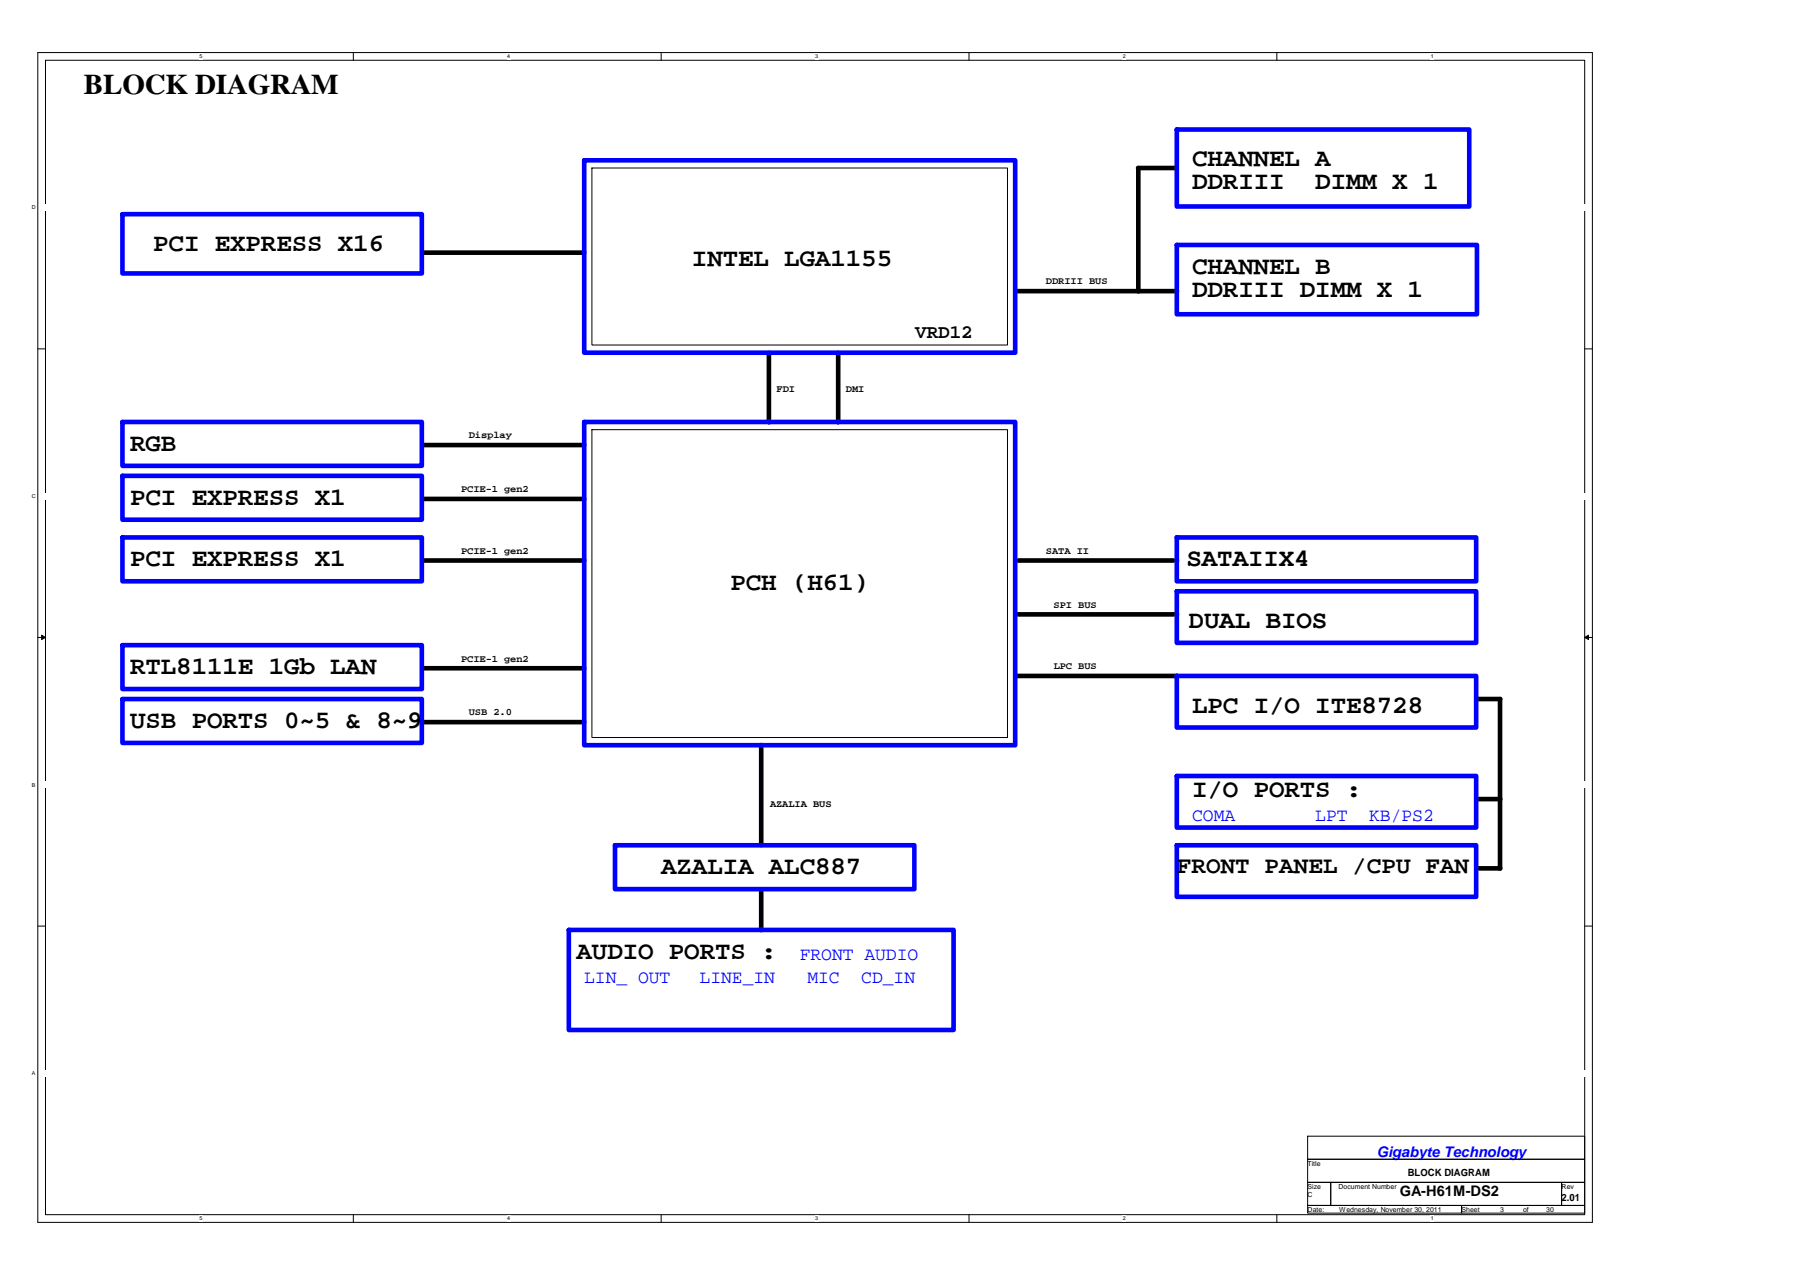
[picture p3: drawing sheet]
<svg xmlns="http://www.w3.org/2000/svg" width="297mm" height="210mm" viewBox="0 0 297 210" stroke-linecap="round" stroke-linejoin="round" font-family="sans-serif">
<defs><g id="words">
<text font-size="4.7" x="13.9" y="15.5">BLOCK DIAGRAM</text>
<g font-size="4.2">
<text x="196.7" y="27.4">CHANNEL A</text>
<text x="196.7" y="31.2">DDRIII</text>
<text x="217.1" y="31.2">DIMM X 1</text>
<text x="25.3" y="41.4">PCI EXPRESS X16</text>
<text x="114.2" y="43.9">INTEL LGA1155</text>
<text x="196.7" y="45.2">CHANNEL B</text>
<text x="196.7" y="49">DDRIII DIMM X 1</text>
<text x="21.5" y="74.4">RGB</text>
<text x="21.5" y="83.3">PCI EXPRESS X1</text>
<text x="21.5" y="93.5">PCI EXPRESS X1</text>
<text x="195.8" y="93.4">SATAIIX4</text>
<text x="120.5" y="97.3">PCH (H61)</text>
<text x="196.2" y="103.6">DUAL BIOS</text>
<text x="21.5" y="111.2">RTL8111E 1Gb LAN</text>
<text x="196.7" y="117.6">LPC I/O ITE8728</text>
<text x="21.5" y="120.1">USB PORTS 0~5 &amp; 8~9</text>
<text x="196.7" y="131.6">I/O PORTS :</text>
<text x="109.1" y="144.3">AZALIA ALC887</text>
<text x="95.1" y="158.2">AUDIO PORTS :</text>
</g>
<text font-size="3.9" x="194.2" y="144.1">FRONT PANEL /CPU FAN</text>
<text font-size="3.2" x="151" y="55.7">VRD12</text>
<g font-size="3" fill="#00f">
<text x="196.7" y="135.5">COMA</text>
<text x="217.1" y="135.5">LPT</text>
<text x="225.9" y="135.5">KB/PS2</text>
<text x="132" y="158.4">FRONT AUDIO</text>
<text x="96.4" y="162.2">LIN_ OUT</text>
<text x="115.5" y="162.2">LINE_IN</text>
<text x="133.2" y="162.2">MIC</text>
<text x="142.1" y="162.2">CD_IN</text>
</g>
<text font-size="2.4" fill="#00f" x="227.2" y="191">Gigabyte Technology</text>
<text font-size="2.4" x="231" y="197.4">GA-H61M-DS2</text>
<g font-size="1.7">
<text x="172.6" y="46.9">DDRIII BUS</text>
<text x="128.2" y="64.7">FDI</text>
<text x="139.6" y="64.7">DMI</text>
<text x="77.4" y="72.3">Display</text>
<text x="76.1" y="81.2">PCIE-1 gen2</text>
<text x="76.1" y="91.4">PCIE-1 gen2</text>
<text x="172.6" y="91.4">SATA II</text>
<text x="173.9" y="100.3">SPI BUS</text>
<text x="76.1" y="109.2">PCIE-1 gen2</text>
<text x="173.9" y="110.4">LPC BUS</text>
<text x="77.4" y="118.1">USB 2.0</text>
<text x="127.1" y="133.1">AZALIA BUS</text>
<text x="232.3" y="194.1">BLOCK DIAGRAM</text>
<text x="257.7" y="198.2">2.01</text>
</g>
<g font-size="1.1">
<text x="215.8" y="192.4">Title</text>
<text x="215.8" y="197.5">C</text>
<text x="215.8" y="196.2">Size</text>
<text x="220.9" y="196.2">Document Number</text>
<text x="257.7" y="196.2">Rev</text>
<text x="215.8" y="200">Date:</text>
<text x="221" y="200">Wednesday, November 30, 2011</text>
<text x="241.2" y="200">Sheet</text>
<text x="247.5" y="200">3</text>
<text x="251.3" y="200">of</text>
<text x="255.2" y="200">30</text>
</g>
<g font-size=".9">
<text x="32.9" y="9.6">5</text>
<text x="83.7" y="9.6">4</text>
<text x="134.5" y="9.6">3</text>
<text x="185.3" y="9.6">2</text>
<text x="236.1" y="9.6">1</text>
<text x="5.2" y="34.5">D</text>
<text x="5.2" y="82.2">C</text>
<text x="5.2" y="129.8">B</text>
<text x="5.2" y="177.4">A</text>
<text x="32.9" y="201.4">5</text>
<text x="83.7" y="201.4">4</text>
<text x="134.5" y="201.4">3</text>
<text x="185.3" y="201.4">2</text>
<text x="236.1" y="201.4">1</text>
</g>
</g></defs>
<path d="M6.2 8.7h256.6v193h-256.6zM7.5 9.9h254v190.5h-254z" fill="none" stroke="#000" stroke-width=".17"/>
<g fill="#fff">
<path d="M32.9 8.8h.5v1h-.5z"/>
<path d="M32.9 200.6h.5v1h-.5z"/>
</g>
<path d="M58.3 8.7v1.2M58.3 200.4v1.3" fill="none" stroke="#000" stroke-width=".17"/>
<g fill="#fff">
<path d="M83.7 8.8h.5v1h-.5z"/>
<path d="M83.7 200.6h.5v1h-.5z"/>
</g>
<path d="M109.1 8.7v1.2M109.1 200.4v1.3" fill="none" stroke="#000" stroke-width=".17"/>
<g fill="#fff">
<path d="M134.5 8.8h.5v1h-.5z"/>
<path d="M134.5 200.6h.5v1h-.5z"/>
</g>
<path d="M159.9 8.7v1.2M159.9 200.4v1.3" fill="none" stroke="#000" stroke-width=".17"/>
<g fill="#fff">
<path d="M185.3 8.8h.5v1h-.5z"/>
<path d="M185.3 200.6h.5v1h-.5z"/>
</g>
<path d="M210.7 8.7v1.2M210.7 200.4v1.3" fill="none" stroke="#000" stroke-width=".17"/>
<g fill="#fff">
<path d="M236.1 8.8h.5v1h-.5z"/>
<path d="M236.1 200.6h.5v1h-.5z"/>
<path d="M6.6 33.7h255.9v1.1h-255.9z"/>
<path d="M6.6 81.4h255.9v1h-255.9z"/>
</g>
<path d="M6.2 57.6h1.3M261.5 57.6h1.3" fill="none" stroke="#000" stroke-width=".17"/>
<path d="M6.6 129h255.8v1h-255.8z" fill="#fff"/>
<path d="M6.2 105.2h1.3M261.5 105.2h1.3" fill="none" stroke="#000" stroke-width=".17"/>
<path d="M6.9 104.8l.6 .4-.6 .3zM261.5 105.2l.6-.4v.7z" fill="#000" stroke="#000" stroke-width=".17"/>
<path d="M6.6 176.6h255.8v1h-255.8z" fill="#fff"/>
<path d="M97.7 27.7h68.6v29.2h-68.6zM97.7 70.9h68.6v50.8h-68.6zM6.2 152.8h1.3M261.5 152.8h1.3M215.8 187.5h45.7v3.8h-45.7zM215.8 191.3h45.7v3.8h-45.7zM215.8 195.1h3.8v3.8h-3.8zM215.8 198.9h25.4v1.3h-25.4zM219.6 195.1h38.1v3.8h-38.1zM241.2 198.9h20.3v1.3h-20.3zM257.7 195.1h3.8v3.8h-3.8z" fill="none" stroke="#000" stroke-width=".17"/>
<g fill="none" stroke="#000" stroke-width=".76">
<path d="M187.8 27.7h6.4M187.8 27.7v20.4M69.7 41.7h26.8M126.9 58.2v11.5M138.3 58.2v11.5M167.5 48h26.7M69.7 73.4h26.8M69.7 92.5h26.8M69.7 82.3h26.8M167.5 92.5h26.7M69.7 110.3h26.8M69.7 119.2h26.8"/>
<path d="M167.5 111.5h26.7M167.5 101.4h26.7M243.7 115.4h3.9M247.5 115.4v27.9M125.6 122.9v16.6M243.7 131.9h3.9M125.6 147.1v6.4M243.7 143.3h3.9"/>
</g>
<g fill="none" stroke="#00f" stroke-width=".76">
<path d="M20.2 35.3h49.4v9.8h-49.4zM96.4 26.5h71.1v31.7h-71.1zM194.2 21.4h48.3v12.7h-48.3zM194.2 40.4h49.5v11.5h-49.5zM20.2 69.6h49.4v7.3h-49.4zM20.2 78.5h49.4v7.3h-49.4zM96.4 69.6h71.1v53.4h-71.1zM20.2 88.7h49.4v7.2h-49.4zM194.2 88.7h49.4v7.2h-49.4zM194.2 97.6h49.4v8.5h-49.4zM20.2 115.4h49.4v7.2h-49.4zM20.2 106.5h49.4v7.2h-49.4z"/>
<path d="M194.2 111.5h49.4v8.6h-49.4zM101.5 139.5h49.4v7.2h-49.4zM194.2 128.1h49.4v8.5h-49.4zM194.2 139.5h49.4v8.5h-49.4zM93.9 153.5h63.5v16.5h-63.5z"/>
</g>
<use href="#words"/>
</svg>
